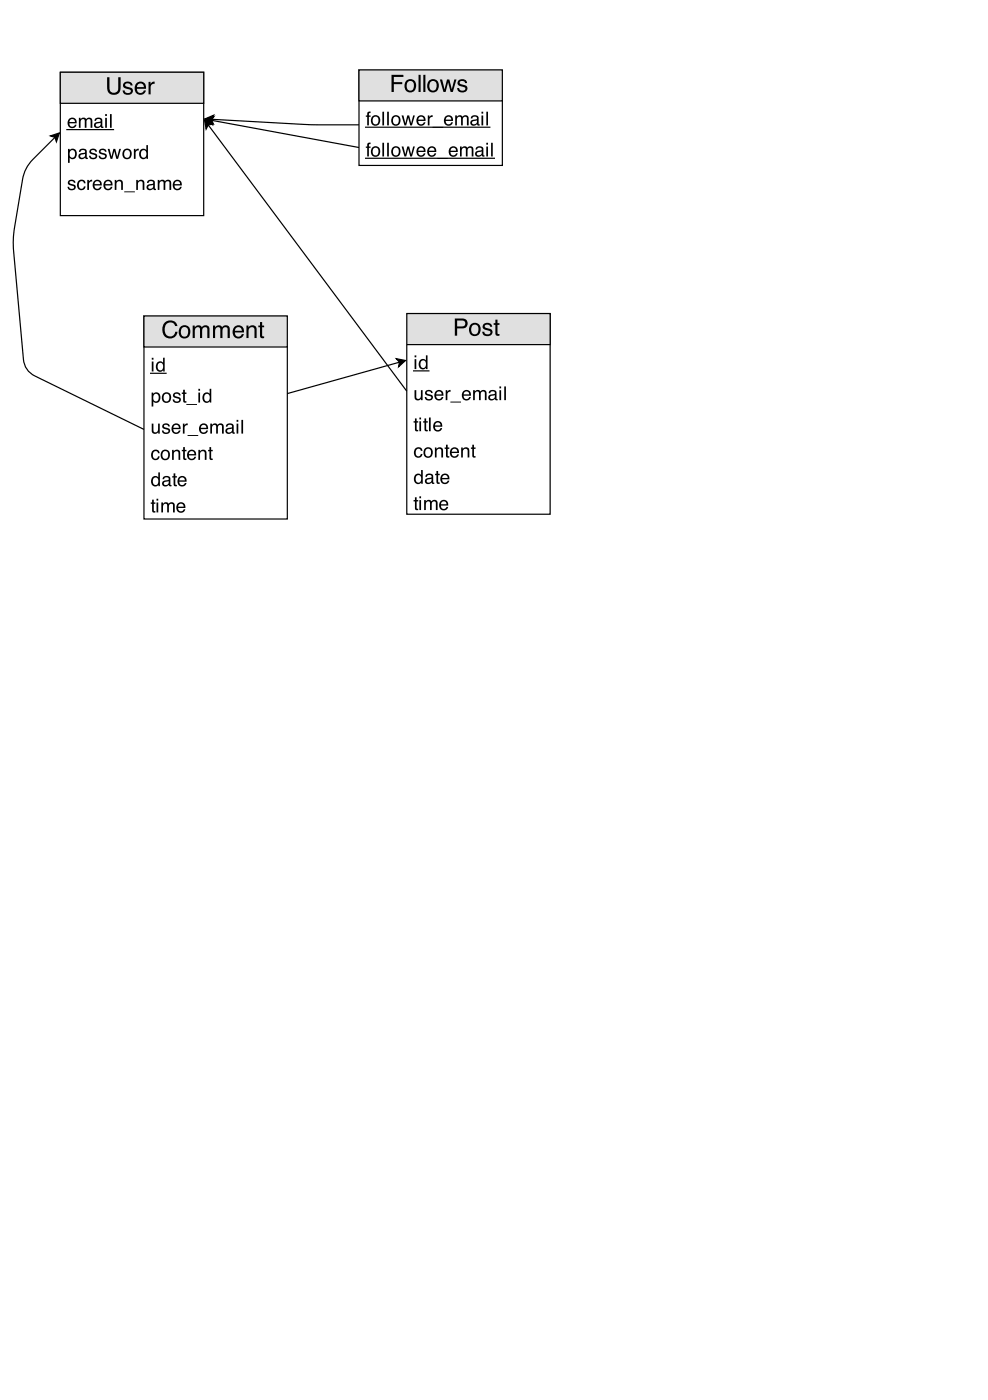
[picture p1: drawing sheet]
<svg xmlns="http://www.w3.org/2000/svg" width="160mm" height="226mm" viewBox="0 0 160 226" stroke-linecap="round" stroke-linejoin="round" font-family="sans-serif">
<path d="M9.8 11.7h23.1v23.2h-23.1z" fill="none" stroke="#000" stroke-width=".19"/>
<path d="M9.8 11.7h23.1v5h-23.1z" fill="#e0e0e0"/>
<path d="M9.8 11.7h23.1v5h-23.1zM10.8 21h7.6" fill="none" stroke="#000" stroke-width=".19"/>
<g fill="#000">
<path d="M11.1 19.3a.74 .74 0 0 1 .9-.2 .74 .74 0 0 1 .4 .9h-1.2a.46 .46 0 0 0 .4 .5 .46 .46 0 0 0 .5-.3h.3a.76 .76 0 0 1-1 .5 .76 .76 0 0 1-.4-1zM11.4 19.4l-.2 .3h.9v-.2l-.3-.2zM12.8 19.1h.2v.2a.53 .53 0 0 1 .9 0 .54 .54 0 0 1 .7-.3 .54 .54 0 0 1 .3 .6v1.1h-.2l-.1-1.3-.2-.1a.39 .39 0 0 0-.4 .4v1h-.3v-1.1a.37 .37 0 0 0-.5-.3 .37 .37 0 0 0-.2 .5v.9h-.2zM15.5 20.1a.38 .38 0 0 0 .4 .4 .38 .38 0 0 0 .4-.4v-.2zM15.4 19.2a.72 .72 0 0 1 1.1 .3l.1 .9 .1 .1v.2a.31 .31 0 0 1-.4-.2 .54 .54 0 0 1-.8 .2 .54 .54 0 0 1 0-.9l.8-.2a.37 .37 0 0 0-.4-.4 .37 .37 0 0 0-.4 .4h-.2zM17 19.1h.3v1.6h-.3zM17 18.5h.3v.3h-.3zM17.8 18.5h.3v2.2h-.3z" fill-rule="evenodd"/>
<path d="M17.3 12.5h.4v1.7a.72 .72 0 0 0 .7 .8 .72 .72 0 0 0 .7-.8v-1.7h.4v1.6a1.11 1.11 0 0 1-1.1 1.2 1.11 1.11 0 0 1-1.1-1.2zM20.1 13.4a.81 .81 0 0 1 1.3 .4h-.3a.43 .43 0 0 0-.4-.3 .43 .43 0 0 0-.4 .4l.2 .1a.95 .95 0 0 1 1 .7 .85 .85 0 0 1-.9 .6 .85 .85 0 0 1-.8-.7h.4a.49 .49 0 0 0 .5 .5 .49 .49 0 0 0 .4-.5v-.1a1.2 1.2 0 0 1-1.2-.7zM22 13.5a.93 .93 0 0 1 1.2-.2 .93 .93 0 0 1 .4 1.1h-1.5a.58 .58 0 0 0 .5 .6 .58 .58 0 0 0 .7-.4h.3a.95 .95 0 0 1-1.2 .7 .95 .95 0 0 1-.6-1.3zM22.3 13.7l-.1 .4h1.1a.55 .55 0 0 0-.3-.6 .55 .55 0 0 0-.7 .2zM24 13.2h.3v.4a.59 .59 0 0 1 .7-.4v.4a.54 .54 0 0 0-.6 .5v1.2h-.4z" fill-rule="evenodd"/>
<path d="M11.1 29.2a.65 .65 0 0 1 1.1 .4h-.3a.34 .34 0 0 0-.3-.3 .34 .34 0 0 0-.3 .3l.4 .2a.51 .51 0 0 1 .6 .6 .51 .51 0 0 1-.7 .4l-.5-.2-.2-.4h.3a.39 .39 0 0 0 .4 .4 .39 .39 0 0 0 .4-.4l-.7-.3a.41 .41 0 0 1-.3-.3 .41 .41 0 0 1 .1-.4zM12.7 29.3a.66 .66 0 0 1 .7-.2 .66 .66 0 0 1 .4 .6h-.2a.45 .45 0 0 0-.6-.4 .45 .45 0 0 0-.3 .7 .43 .43 0 0 0 .4 .5 .43 .43 0 0 0 .5-.3h.2a.73 .73 0 0 1-.9 .5 .73 .73 0 0 1-.4-1zM14.1 29.1h.3v.3l.3-.3h.2v.3a.43 .43 0 0 0-.5 .4v.9h-.3zM15.2 29.3a.74 .74 0 0 1 .9-.1 .74 .74 0 0 1 .4 .8h-1.2a.46 .46 0 0 0 .3 .5 .46 .46 0 0 0 .6-.3h.2a.76 .76 0 0 1-1 .5 .76 .76 0 0 1-.4-1zM15.4 29.4l-.1 .4h.9l-.1-.3-.2-.2zM16.9 29.3a.74 .74 0 0 1 .9-.1 .74 .74 0 0 1 .4 .8h-1.2a.46 .46 0 0 0 .4 .5 .46 .46 0 0 0 .5-.3h.3a.76 .76 0 0 1-1 .5 .76 .76 0 0 1-.4-1zM17.2 29.4l-.2 .4h.9l-.1-.3-.2-.2zM18.6 29.1h.2v.2a.58 .58 0 0 1 .7-.2 .58 .58 0 0 1 .4 .6v1h-.3v-1a.4 .4 0 0 0-.5-.4 .4 .4 0 0 0-.3 .6v.8h-.2zM20.1 31h1.7v.1h-1.7zM22 29.1h.3v.2a.58 .58 0 0 1 .7-.2 .58 .58 0 0 1 .4 .6v1h-.3v-1a.4 .4 0 0 0-.5-.4 .4 .4 0 0 0-.3 .6v.8h-.3zM24 30.2a.38 .38 0 0 0 .4 .4 .38 .38 0 0 0 .4-.5v-.2zM23.9 29.3a.72 .72 0 0 1 1.1 .2l.1 1h.1v.2a.31 .31 0 0 1-.4-.2 .54 .54 0 0 1-.8 .2 .54 .54 0 0 1 0-.8l.8-.2a.37 .37 0 0 0-.4-.4 .37 .37 0 0 0-.4 .3h-.2zM25.5 29.1h.3v.2a.53 .53 0 0 1 .9 0 .54 .54 0 0 1 .6-.2 .54 .54 0 0 1 .4 .5v1.1h-.3v-1.2l-.3-.2a.39 .39 0 0 0-.4 .5v.9h-.2v-1a.37 .37 0 0 0-.5-.4 .37 .37 0 0 0-.2 .6v.8h-.3zM28.1 29.3a.74 .74 0 0 1 .9-.1 .74 .74 0 0 1 .4 .8h-1.2a.46 .46 0 0 0 .4 .5 .46 .46 0 0 0 .5-.3h.3a.76 .76 0 0 1-1 .5 .76 .76 0 0 1-.4-1zM28.4 29.4l-.2 .4h.9v-.3l-.3-.2z" fill-rule="evenodd"/>
<path d="M11.4 24.4a.62 .62 0 0 0-.1 .7 .62 .62 0 0 0 .6 .4 .63 .63 0 0 0 .3-.7 .63 .63 0 0 0-.7-.5zM11 24.1h.3v.2a.66 .66 0 0 1 .8-.2 .66 .66 0 0 1 .3 .8 .68 .68 0 0 1-.3 .8 .68 .68 0 0 1-.8-.2v.8h-.3zM13 25.1a.38 .38 0 0 0 .4 .4 .38 .38 0 0 0 .4-.4v-.2zM12.9 24.3a.72 .72 0 0 1 1.1 .2v1h.2v.2a.31 .31 0 0 1-.4-.2 .54 .54 0 0 1-.9 .2 .54 .54 0 0 1 .1-.9l.8-.2a.37 .37 0 0 0-.4-.3 .37 .37 0 0 0-.4 .3h-.2zM14.6 24.2a.65 .65 0 0 1 1.1 .3h-.3a.34 .34 0 0 0-.3-.2 .34 .34 0 0 0-.4 .3l.5 .2a.51 .51 0 0 1 .5 .5 .51 .51 0 0 1-.6 .5l-.5-.2-.2-.4h.3a.39 .39 0 0 0 .4 .3 .39 .39 0 0 0 .3-.3l-.7-.3a.41 .41 0 0 1-.3-.3 .41 .41 0 0 1 .2-.4zM16.2 24.2a.65 .65 0 0 1 1 .3h-.2a.34 .34 0 0 0-.4-.2 .34 .34 0 0 0-.3 .3l.4 .2a.51 .51 0 0 1 .6 .5 .51 .51 0 0 1-.7 .5l-.5-.2-.2-.4h.3a.39 .39 0 0 0 .4 .3 .39 .39 0 0 0 .4-.3l-.7-.3a.41 .41 0 0 1-.3-.3 .41 .41 0 0 1 .2-.4zM17.4 24.1h.3l.3 1.3 .3-1.3h.3l.4 1.3 .3-1.3h.3l-.5 1.6h-.3l-.3-1.3-.3 1.3h-.3zM20.3 24.4a.65 .65 0 0 0-.2 .7 .65 .65 0 0 0 .6 .4 .69 .69 0 0 0 .3-.7 .69 .69 0 0 0-.4-.5zM20 24.3a.83 .83 0 0 1 1.3 .5 .83 .83 0 0 1-1.2 .9l-.3-.5v-.5zM21.7 24.1h.2v.3l.3-.3h.2v.2a.43 .43 0 0 0-.5 .5v.9h-.2zM22.9 24.4a.68 .68 0 0 0 .4 1.1 .65 .65 0 0 0 .4-.6 .65 .65 0 0 0-.5-.6zM22.8 24.2l.6-.1 .3 .2v-.8h.2v2.2h-.2v-.2a.7 .7 0 0 1-1 .1 .7 .7 0 0 1-.2-.9z" fill-rule="evenodd"/>
</g>
<path d="M58.1 11.3h23.2v15.5h-23.2z" fill="#fff"/>
<path d="M58.1 11.3h23.2v15.5h-23.2z" fill="none" stroke="#000" stroke-width=".19"/>
<path d="M58.1 11.3h23.2v5h-23.2z" fill="#e0e0e0"/>
<path d="M58.1 11.3h23.2v5h-23.2zM59.1 20.6h20.1M59.1 25.6h20.9" fill="none" stroke="#000" stroke-width=".19"/>
<g fill="#000">
<path d="M59.5 18.2l.4-.2v.3h-.2v.2v.2h.2v.2h-.2v1.4h-.3v-1.4h-.2v-.2h.2zM60.5 18.9a.65 .65 0 0 0-.2 .8 .65 .65 0 0 0 .6 .4 .69 .69 0 0 0 .3-.7 .69 .69 0 0 0-.5-.5zM60.2 18.9a.83 .83 0 0 1 1.3 .5 .83 .83 0 0 1-1.2 .8l-.3-.4v-.5zM61.8 18.1h.3v2.2h-.3zM62.6 18.1h.3v2.2h-.3zM63.8 18.9a.65 .65 0 0 0-.2 .8 .65 .65 0 0 0 .6 .4 .69 .69 0 0 0 .3-.7 .69 .69 0 0 0-.5-.5zM63.5 18.9a.83 .83 0 0 1 1.3 .5 .83 .83 0 0 1-1.2 .8l-.3-.4v-.5zM65 18.7h.3l.3 1.2 .3-1.2h.3l.3 1.2 .3-1.2h.3l-.5 1.6h-.2l-.4-1.3-.3 1.3h-.3zM67.6 18.9a.74 .74 0 0 1 .9-.2 .74 .74 0 0 1 .3 .9h-1.2a.46 .46 0 0 0 .4 .5 .46 .46 0 0 0 .5-.3h.3a.76 .76 0 0 1-1 .5 .76 .76 0 0 1-.4-1zM67.8 19l-.1 .4h.9l-.1-.3-.2-.2zM69.2 18.7h.3v.3l.2-.3 .3-.1v.3a.43 .43 0 0 0-.5 .5v.9h-.3zM70 20.5h1.7v.2h-1.7zM72 18.9a.74 .74 0 0 1 .9-.2 .74 .74 0 0 1 .4 .9h-1.2a.46 .46 0 0 0 .3 .5 .46 .46 0 0 0 .6-.3h.3a.76 .76 0 0 1-1 .5 .76 .76 0 0 1-.5-1zM72.2 19l-.1 .4h.9l-.1-.3-.2-.2zM73.6 18.7h.3v.2a.53 .53 0 0 1 .9 0 .54 .54 0 0 1 .6-.2 .54 .54 0 0 1 .4 .5v1.1h-.3v-1.3l-.3-.1a.39 .39 0 0 0-.3 .4v1h-.3v-1.1a.37 .37 0 0 0-.5-.3 .37 .37 0 0 0-.2 .5v.9h-.3zM76.4 19.7a.38 .38 0 0 0 .4 .4 .38 .38 0 0 0 .3-.4v-.2zM76.2 18.8a.72 .72 0 0 1 1.2 .3v1h.2v.2a.31 .31 0 0 1-.4-.2 .54 .54 0 0 1-.9 .2 .54 .54 0 0 1 .1-.9l.7-.2a.37 .37 0 0 0-.3-.4 .37 .37 0 0 0-.4 .4h-.3zM77.9 18.7h.3v1.6h-.3zM77.9 18.1h.3v.3h-.3zM78.7 18.1h.2v2.2h-.2z" fill-rule="evenodd"/>
<path d="M63.3 12.1h1.9v.3h-1.5v.9h1.4v.3h-1.4v1.3h-.4zM66 13.2a.86 .86 0 0 0 .4 1.5 .86 .86 0 0 0 .5-1.3 .57 .57 0 0 0-.9-.2zM65.7 13.1a.97 .97 0 0 1 1.2-.1 .97 .97 0 0 1 .4 1.1 .96 .96 0 0 1-1.2 .8 .96 .96 0 0 1-.6-1.3zM67.7 12.1h.3v2.8h-.3zM68.5 12.1h.3v2.8h-.3zM69.7 13.2a.86 .86 0 0 0 .3 1.5 .86 .86 0 0 0 .5-1.3 .57 .57 0 0 0-.8-.2zM69.4 13.1a.97 .97 0 0 1 1.2-.1 .97 .97 0 0 1 .4 1.1 .96 .96 0 0 1-1.3 .8 .96 .96 0 0 1-.6-1.3zM71.1 12.9h.4l.4 1.6 .4-1.6h.4l.4 1.5 .4-1.5h.3l-.6 2h-.3l-.4-1.6-.4 1.6h-.4zM74.2 13a.81 .81 0 0 1 1.3 .4h-.3a.43 .43 0 0 0-.4-.3 .43 .43 0 0 0-.4 .4l.2 .1a.95 .95 0 0 1 1 .7 .85 .85 0 0 1-.8 .7 .85 .85 0 0 1-.9-.8h.4a.49 .49 0 0 0 .5 .5 .49 .49 0 0 0 .4-.5v-.1a1.2 1.2 0 0 1-1.2-.7z" fill-rule="evenodd"/>
<path d="M59.5 23.2l.4-.1v.2h-.2v.2v.2h.2v.2h-.2v1.4h-.3v-1.4h-.2v-.2h.2zM60.5 24a.65 .65 0 0 0-.2 .7 .65 .65 0 0 0 .6 .4 .69 .69 0 0 0 .3-.6 .69 .69 0 0 0-.5-.6zM60.2 23.9a.83 .83 0 0 1 1.3 .6 .83 .83 0 0 1-1.2 .8l-.3-.5v-.5zM61.8 23.1h.3v2.2h-.3zM62.6 23.1h.3v2.2h-.3zM63.8 24a.65 .65 0 0 0-.2 .7 .65 .65 0 0 0 .6 .4 .69 .69 0 0 0 .3-.6 .69 .69 0 0 0-.5-.6zM63.5 23.9a.83 .83 0 0 1 1.3 .6 .83 .83 0 0 1-1.2 .8l-.3-.5v-.5zM65 23.7h.3l.3 1.3 .3-1.3h.3l.3 1.3 .3-1.3h.3l-.5 1.6h-.2l-.4-1.2-.3 1.2h-.3zM67.6 23.9a.74 .74 0 0 1 .9-.1 .74 .74 0 0 1 .3 .8h-1.2a.46 .46 0 0 0 .4 .5 .46 .46 0 0 0 .5-.3h.3a.76 .76 0 0 1-1 .5 .76 .76 0 0 1-.4-1zM67.8 24l-.1 .4h.9l-.1-.3-.2-.2zM69.3 23.9a.74 .74 0 0 1 .9-.1 .74 .74 0 0 1 .4 .8h-1.2a.46 .46 0 0 0 .3 .5 .46 .46 0 0 0 .6-.3h.2a.76 .76 0 0 1-.9 .5 .76 .76 0 0 1-.5-1zM69.5 24l-.1 .4h.9l-.1-.3-.2-.2zM70.7 25.5h1.7v.2h-1.7zM72.8 23.9a.74 .74 0 0 1 .9-.1 .74 .74 0 0 1 .3 .8h-1.1a.46 .46 0 0 0 .3 .5 .46 .46 0 0 0 .6-.3h.2a.76 .76 0 0 1-1 .5 .76 .76 0 0 1-.4-1zM73 24l-.1 .4h.9l-.1-.3-.2-.2zM74.4 23.7h.3v.2a.53 .53 0 0 1 .9 0 .54 .54 0 0 1 .6-.2 .54 .54 0 0 1 .4 .5v1.1h-.3v-1.2l-.3-.2a.39 .39 0 0 0-.4 .5v.9h-.2v-1a.37 .37 0 0 0-.5-.4 .37 .37 0 0 0-.2 .6v.8h-.3zM77.2 24.7a.38 .38 0 0 0 .4 .5 .38 .38 0 0 0 .3-.5v-.2zM77 23.9a.72 .72 0 0 1 1.2 .2v1h.2v.2a.31 .31 0 0 1-.5-.2 .54 .54 0 0 1-.8 .2 .54 .54 0 0 1 0-.9l.8-.1a.37 .37 0 0 0-.3-.4 .37 .37 0 0 0-.4 .3h-.3zM78.7 23.7h.2v1.6h-.2zM78.7 23.1h.2v.3h-.2zM79.4 23.1h.3v2.2h-.3z" fill-rule="evenodd"/>
</g>
<path d="M23.3 51.1h23.2v32.9h-23.2z" fill="#fff"/>
<path d="M23.3 51.1h23.2v32.9h-23.2z" fill="none" stroke="#000" stroke-width=".19"/>
<path d="M23.3 51.1h23.2v5h-23.2z" fill="#e0e0e0"/>
<path d="M23.3 51.1h23.2v5h-23.2zM24.3 60.4h2.6" fill="none" stroke="#000" stroke-width=".19"/>
<g fill="#000">
<path d="M24.5 58.5h.3v1.6h-.3zM24.5 57.9h.3v.3h-.3zM25.6 58.8a.68 .68 0 0 0 .4 1.1 .65 .65 0 0 0 .4-.6 .65 .65 0 0 0-.4-.6zM25.5 58.6l.6-.1 .3 .2v-.8h.2v2.2h-.2v-.2a.7 .7 0 0 1-.9 .1 .7 .7 0 0 1-.3-.9z" fill-rule="evenodd"/>
<path d="M26.6 52.3a1.2 1.2 0 0 1 1.2-.5 1.2 1.2 0 0 1 .9 .9h-.4a.89 .89 0 0 0-1.1-.5 .89 .89 0 0 0-.6 1.1 .87 .87 0 0 0 .7 1.1 .87 .87 0 0 0 1-.7h.4a1.25 1.25 0 0 1-1.4 1 1.25 1.25 0 0 1-1-1.4v-.6zM29.5 53a.86 .86 0 0 0 .3 1.5 .86 .86 0 0 0 .5-1.3 .57 .57 0 0 0-.8-.2zM29.2 52.9a.97 .97 0 0 1 1.2-.1 .97 .97 0 0 1 .4 1.1 .96 .96 0 0 1-1.3 .8 .96 .96 0 0 1-.6-1.3zM31.2 52.7h.3v.3a.66 .66 0 0 1 1.1-.1 .67 .67 0 0 1 .8-.2 .67 .67 0 0 1 .5 .6v1.4h-.4v-1.4a.44 .44 0 0 0-.5-.4 .44 .44 0 0 0-.3 .6v1.2h-.3v-1.3a.42 .42 0 0 0-.5-.5 .42 .42 0 0 0-.4 .5v1.3h-.3zM34.5 52.7h.3v.3a.66 .66 0 0 1 1.1-.1 .67 .67 0 0 1 .8-.2 .67 .67 0 0 1 .5 .6v1.4h-.4v-1.4a.44 .44 0 0 0-.5-.4 .44 .44 0 0 0-.3 .6v1.2h-.4v-1.3a.42 .42 0 0 0-.4-.5 .42 .42 0 0 0-.4 .5v1.3h-.3zM37.9 52.9a.93 .93 0 0 1 1.1-.2 .93 .93 0 0 1 .5 1.1h-1.5a.58 .58 0 0 0 .4 .7 .58 .58 0 0 0 .7-.4h.3a.95 .95 0 0 1-1.2 .6 .95 .95 0 0 1-.5-1.3zM38.2 53.1l-.2 .4h1.1a.55 .55 0 0 0-.3-.5 .55 .55 0 0 0-.6 .1zM39.9 52.7h.3v.3a.71 .71 0 0 1 .8-.4 .71 .71 0 0 1 .5 .8v1.3h-.3v-1.3a.5 .5 0 0 0-.6-.4 .5 .5 0 0 0-.4 .6v1.1h-.3zM42.1 52.1h.3v.6h.3v.2h-.3v1.4l.1 .1h.2v.3a.48 .48 0 0 1-.6-.4v-1.4h-.3v-.2h.3z" fill-rule="evenodd"/>
<path d="M24.5 68.5h.3v1.1a.37 .37 0 0 0 .4 .4 .37 .37 0 0 0 .4-.5v-1h.2v1.6h-.2v-.2a.56 .56 0 0 1-.6 .3 .56 .56 0 0 1-.5-.6zM26.4 68.6a.65 .65 0 0 1 1.1 .4h-.3a.34 .34 0 0 0-.3-.3 .34 .34 0 0 0-.4 .3l.5 .2a.51 .51 0 0 1 .5 .6 .51 .51 0 0 1-.6 .4l-.6-.2-.1-.4h.2a.39 .39 0 0 0 .4 .4 .39 .39 0 0 0 .4-.4l-.7-.2a.41 .41 0 0 1-.3-.4 .41 .41 0 0 1 .2-.4zM28 68.7a.74 .74 0 0 1 .9-.1 .74 .74 0 0 1 .3 .8h-1.2a.46 .46 0 0 0 .4 .6 .46 .46 0 0 0 .5-.4h.3a.76 .76 0 0 1-1 .6 .76 .76 0 0 1-.4-1.1zM28.2 68.9l-.2 .3h.9v-.3l-.3-.1zM29.6 68.5h.2v.3l.3-.3h.3v.3a.43 .43 0 0 0-.5 .4v.9h-.3zM30.3 70.4h1.8v.1h-1.8zM32.4 68.7a.74 .74 0 0 1 .9-.1 .74 .74 0 0 1 .4 .8h-1.2a.46 .46 0 0 0 .3 .6 .46 .46 0 0 0 .6-.4h.2a.76 .76 0 0 1-1 .6 .76 .76 0 0 1-.4-1.1zM32.6 68.9l-.1 .3h.9l-.1-.3-.2-.1zM34 68.5h.3v.3a.53 .53 0 0 1 .9-.1 .54 .54 0 0 1 .6-.2 .54 .54 0 0 1 .4 .6v1h-.3v-1.2l-.3-.2a.39 .39 0 0 0-.4 .5v.9h-.2v-1a.37 .37 0 0 0-.5-.4 .37 .37 0 0 0-.2 .6v.8h-.3zM36.8 69.6a.38 .38 0 0 0 .4 .4 .38 .38 0 0 0 .3-.5v-.2zM36.6 68.7a.72 .72 0 0 1 1.2 .2v1l.2 .1v.2a.31 .31 0 0 1-.5-.3 .54 .54 0 0 1-.8 .2 .54 .54 0 0 1 .1-.8l.7-.2a.37 .37 0 0 0-.3-.4 .37 .37 0 0 0-.4 .3h-.3zM38.3 68.5h.2v1.6h-.2zM38.3 67.9h.2v.3h-.2zM39 67.9h.3v2.2h-.3z" fill-rule="evenodd"/>
<path d="M24.8 77.4a.68 .68 0 0 0 .4 1.1 .65 .65 0 0 0 .4-.6 .65 .65 0 0 0-.4-.7zM24.8 77.1l.5-.1 .3 .2v-.8h.3v2.2h-.3v-.2a.7 .7 0 0 1-.9 .2 .7 .7 0 0 1-.2-1zM26.5 78.1a.38 .38 0 0 0 .4 .4 .38 .38 0 0 0 .4-.5v-.2zM26.4 77.2a.72 .72 0 0 1 1.2 .2v1l.1 .1v.2a.31 .31 0 0 1-.4-.3 .54 .54 0 0 1-.8 .2 .54 .54 0 0 1 0-.8l.8-.2a.37 .37 0 0 0-.4-.4 .37 .37 0 0 0-.4 .3h-.2zM28.1 76.6h.3v.4h.2v.3h-.2v1l.2 .1v.2a.39 .39 0 0 1-.5-.3v-1h-.2v-.3h.2zM28.9 77.2a.74 .74 0 0 1 .9-.1 .74 .74 0 0 1 .4 .8h-1.2a.46 .46 0 0 0 .3 .6 .46 .46 0 0 0 .6-.4h.3a.76 .76 0 0 1-1 .6 .76 .76 0 0 1-.5-1.1zM29.1 77.4l-.1 .3h.9l-.1-.3-.2-.1z" fill-rule="evenodd"/>
<path d="M24.9 63.8a.62 .62 0 0 0-.1 .7 .62 .62 0 0 0 .6 .4 .63 .63 0 0 0 .3-.7 .63 .63 0 0 0-.6-.5zM24.5 63.5h.3v.2a.66 .66 0 0 1 .8-.2 .66 .66 0 0 1 .3 .8 .68 .68 0 0 1-.3 .8 .68 .68 0 0 1-.8-.2v.9h-.3zM26.7 63.8a.65 .65 0 0 0-.2 .7 .65 .65 0 0 0 .6 .4 .69 .69 0 0 0 .3-.6 .69 .69 0 0 0-.5-.6zM26.4 63.7a.83 .83 0 0 1 1.3 .6 .83 .83 0 0 1-1.2 .8l-.3-.5v-.5zM28.1 63.6a.65 .65 0 0 1 1.1 .4h-.3a.34 .34 0 0 0-.3-.3 .34 .34 0 0 0-.3 .3l.4 .2a.51 .51 0 0 1 .6 .6 .51 .51 0 0 1-.7 .4l-.5-.2-.2-.4h.3a.39 .39 0 0 0 .4 .4 .39 .39 0 0 0 .4-.4l-.7-.3a.41 .41 0 0 1-.3-.3 .41 .41 0 0 1 .1-.4zM29.6 63.1h.3v.4h.3v.2h-.3v1.1l.3 .1v.2a.39 .39 0 0 1-.6-.3v-1.1h-.2v-.2h.2zM30.1 65.4h1.8v.1h-1.8zM32.1 63.5h.3v1.6h-.3zM32.1 62.9h.3v.3h-.3zM33.2 63.9a.68 .68 0 0 0 .3 1 .65 .65 0 0 0 .4-.6 .65 .65 0 0 0-.4-.6zM33.1 63.6l.5-.1 .3 .2v-.8h.3v2.2h-.3v-.2a.7 .7 0 0 1-.9 .2 .7 .7 0 0 1-.2-1z" fill-rule="evenodd"/>
<path d="M24.6 73a.66 .66 0 0 1 .8-.2 .66 .66 0 0 1 .4 .5h-.2a.45 .45 0 0 0-.6-.3 .45 .45 0 0 0-.3 .6 .43 .43 0 0 0 .3 .6 .43 .43 0 0 0 .6-.4h.2a.73 .73 0 0 1-.9 .6 .73 .73 0 0 1-.4-1zM26.5 73.1a.65 .65 0 0 0-.2 .7 .65 .65 0 0 0 .6 .4 .69 .69 0 0 0 .3-.7 .69 .69 0 0 0-.5-.5zM26.2 73a.83 .83 0 0 1 1.3 .5 .83 .83 0 0 1-1.2 .9l-.3-.5v-.5zM27.8 72.8h.3v.2a.58 .58 0 0 1 .7-.2 .58 .58 0 0 1 .4 .6v1h-.3v-1a.4 .4 0 0 0-.5-.4 .4 .4 0 0 0-.3 .5v.9h-.3zM29.6 72.3h.3v.5h.3v.2h-.3v1.1l.3 .1v.2a.39 .39 0 0 1-.6-.3v-1.1h-.2v-.2h.2zM30.5 73a.74 .74 0 0 1 .9-.2 .74 .74 0 0 1 .3 .9h-1.2a.46 .46 0 0 0 .4 .5 .46 .46 0 0 0 .5-.3h.3a.76 .76 0 0 1-1 .5 .76 .76 0 0 1-.4-1zM30.7 73.1l-.1 .4h.9l-.1-.3-.2-.2zM32.1 72.8h.2v.2a.58 .58 0 0 1 .7-.2 .58 .58 0 0 1 .4 .6v1h-.3v-1a.4 .4 0 0 0-.5-.4 .4 .4 0 0 0-.2 .5v.9h-.3zM33.9 72.3h.3v.5h.2v.2h-.2v1.1l.2 .1v.2a.39 .39 0 0 1-.5-.3v-1.1h-.2v-.2h.2z" fill-rule="evenodd"/>
<path d="M24.6 80.8h.3v.5h.2v.2h-.2v1.1l.2 .1v.2a.39 .39 0 0 1-.5-.3v-1.1h-.2v-.2h.2zM25.3 81.3h.3v1.6h-.3zM25.3 80.7h.3v.3h-.3zM26.1 81.3h.3v.2a.53 .53 0 0 1 .9 0 .54 .54 0 0 1 .6-.2 .54 .54 0 0 1 .4 .5v1.1h-.3v-1.3l-.3-.1a.39 .39 0 0 0-.4 .5v.9h-.3v-1.1a.37 .37 0 0 0-.4-.3 .37 .37 0 0 0-.2 .5v.9h-.3zM28.7 81.5a.74 .74 0 0 1 .9-.2 .74 .74 0 0 1 .4 .9h-1.2a.46 .46 0 0 0 .4 .5 .46 .46 0 0 0 .5-.3h.3a.76 .76 0 0 1-1 .5 .76 .76 0 0 1-.5-1zM28.9 81.6l-.1 .4h.9l-.1-.3-.2-.2z" fill-rule="evenodd"/>
</g>
<path d="M65.8 50.7h23.2v32.5h-23.2z" fill="#fff"/>
<path d="M65.8 50.7h23.2v32.5h-23.2z" fill="none" stroke="#000" stroke-width=".19"/>
<path d="M65.8 50.7h23.2v5h-23.2z" fill="#e0e0e0"/>
<path d="M33.1 19.4l1.3 .7-.7 .1-.4 .7zM33.2 19.3l1.4-.5-.4 .7 .2 .7zM33.2 19.2l1.4-.6-.4 .7 .3 .7zM34.2 19.5l23.9 4.4M34.2 19.3l15.9 .9h8M8.2 22l1.4-.5-.5 1.4-.2-.7zM8.9 22.2l-3.6 3.6a5.9 5.9 0 0 0-1.7 3.3l-1.3 7.7-.2 2.6 1.7 18.7a3.2 3.2 0 0 0 1.9 2.8l17.6 8.6M33.7 20.2l32.1 43.1M64.1 58l1.5 .3-1.1 1 .1-.7zM64.6 58.6l-18.1 5.1M65.8 50.7h23.2v5h-23.2zM66.9 60h2.5" fill="none" stroke="#000" stroke-width=".19"/>
<g fill="#000">
<path d="M67.1 58.1h.2v1.6h-.2zM67.1 57.5h.2v.3h-.2zM68.1 58.5a.68 .68 0 0 0 .4 1 .65 .65 0 0 0 .4-.6 .65 .65 0 0 0-.4-.6zM68 58.2l.6-.1 .3 .2v-.8h.3v2.2h-.3v-.2a.7 .7 0 0 1-.9 .1 .7 .7 0 0 1-.3-.9z" fill-rule="evenodd"/>
<path d="M73.6 51.5h1.2a.8 .8 0 0 1 .8 .8 .8 .8 0 0 1-.8 .8h-.9v1.2h-.3zM73.9 51.9v.9h.8a.49 .49 0 0 0 .6-.5 .49 .49 0 0 0-.6-.4zM76.5 52.6a.86 .86 0 0 0 .3 1.5 .86 .86 0 0 0 .5-1.3 .57 .57 0 0 0-.8-.2zM76.1 52.5a.97 .97 0 0 1 1.2-.1 .97 .97 0 0 1 .4 1.2 .96 .96 0 0 1-1.2 .7 .96 .96 0 0 1-.6-1.3zM78.3 52.4a.81 .81 0 0 1 1.3 .5h-.3a.43 .43 0 0 0-.5-.4 .43 .43 0 0 0-.4 .4l.2 .1a.95 .95 0 0 1 1.1 .7 .85 .85 0 0 1-.9 .7 .85 .85 0 0 1-.8-.7h.3a.49 .49 0 0 0 .5 .4 .49 .49 0 0 0 .5-.5h-.1a1.2 1.2 0 0 1-1.1-.7zM80.1 51.7h.4v.6h.3v.3h-.3v1.3v.1h.3v.3a.48 .48 0 0 1-.7-.4v-1.3h-.2v-.3h.2z" fill-rule="evenodd"/>
<path d="M67.1 67.7h.3v.4h.2v.3h-.2v1l.2 .1v.3a.39 .39 0 0 1-.5-.4v-1h-.2v-.3h.2zM67.8 68.1h.3v1.7h-.3zM67.8 67.5h.3v.3h-.3zM68.7 67.7h.2v.4h.3v.3h-.3v1l.3 .1v.3a.39 .39 0 0 1-.5-.4v-1h-.3v-.3h.3zM69.4 67.5h.3v2.3h-.3zM70.3 68.3a.74 .74 0 0 1 .9-.1 .74 .74 0 0 1 .3 .8h-1.1a.46 .46 0 0 0 .3 .6 .46 .46 0 0 0 .5-.3h.3a.76 .76 0 0 1-1 .5 .76 .76 0 0 1-.4-1.1zM70.5 68.5l-.1 .3h.9l-.1-.3-.2-.1z" fill-rule="evenodd"/>
<path d="M67.1 63.1h.2v1.1a.37 .37 0 0 0 .4 .3 .37 .37 0 0 0 .4-.4v-1h.3v1.6h-.3v-.2a.56 .56 0 0 1-.6 .3 .56 .56 0 0 1-.4-.6zM68.9 63.2a.65 .65 0 0 1 1.1 .4h-.3a.34 .34 0 0 0-.3-.3 .34 .34 0 0 0-.4 .3l.5 .2a.51 .51 0 0 1 .5 .6 .51 .51 0 0 1-.6 .4l-.5-.2-.2-.4h.3a.39 .39 0 0 0 .4 .4 .39 .39 0 0 0 .3-.4l-.7-.2a.41 .41 0 0 1-.3-.4 .41 .41 0 0 1 .2-.4zM70.5 63.3a.74 .74 0 0 1 .9-.1 .74 .74 0 0 1 .3 .8h-1.2a.46 .46 0 0 0 .4 .5 .46 .46 0 0 0 .5-.3h.3a.76 .76 0 0 1-1 .6 .76 .76 0 0 1-.4-1.1zM70.7 63.5l-.1 .3h.9l-.1-.3-.2-.2zM72.1 63.1h.2v.3l.3-.3h.3v.3a.43 .43 0 0 0-.5 .4v.9h-.3zM72.9 65h1.7v.1h-1.7zM74.9 63.3a.74 .74 0 0 1 .9-.1 .74 .74 0 0 1 .4 .8h-1.2a.46 .46 0 0 0 .3 .5 .46 .46 0 0 0 .6-.3h.3a.76 .76 0 0 1-1 .6 .76 .76 0 0 1-.5-1.1zM75.1 63.5l-.1 .3h.9l-.1-.3-.2-.2zM76.5 63.1h.3v.2a.53 .53 0 0 1 .9 0 .54 .54 0 0 1 .6-.2 .54 .54 0 0 1 .4 .6v1h-.3v-1.2l-.3-.2a.39 .39 0 0 0-.3 .5v.9h-.3v-1a.37 .37 0 0 0-.5-.4 .37 .37 0 0 0-.2 .6v.8h-.3zM79.3 64.2a.38 .38 0 0 0 .4 .4 .38 .38 0 0 0 .3-.5v-.2zM79.1 63.3a.72 .72 0 0 1 1.2 .2v1h.2v.2a.31 .31 0 0 1-.4-.2 .54 .54 0 0 1-.9 .2 .54 .54 0 0 1 .1-.8l.7-.2a.37 .37 0 0 0-.3-.4 .37 .37 0 0 0-.4 .3h-.3zM80.8 63.1h.3v1.6h-.3zM80.8 62.5h.3v.3h-.3zM81.6 62.5h.2v2.2h-.2z" fill-rule="evenodd"/>
<path d="M67.4 77a.68 .68 0 0 0 .3 1.1 .65 .65 0 0 0 .4-.6 .65 .65 0 0 0-.4-.6zM67.3 76.7l.5-.1 .3 .3v-.9h.3v2.3h-.3v-.3a.7 .7 0 0 1-.9 .2 .7 .7 0 0 1-.2-.9zM69 77.7a.38 .38 0 0 0 .4 .4 .38 .38 0 0 0 .4-.4v-.3zM68.9 76.8a.72 .72 0 0 1 1.2 .3v.9l.2 .1v.2a.31 .31 0 0 1-.5-.3 .54 .54 0 0 1-.8 .2 .54 .54 0 0 1 0-.8l.8-.2a.37 .37 0 0 0-.3-.4 .37 .37 0 0 0-.4 .3h-.3zM70.6 76.2h.3v.4h.2v.3h-.2v1l.2 .1v.3a.39 .39 0 0 1-.5-.4v-1h-.2v-.3h.2zM71.4 76.9a.74 .74 0 0 1 .9-.2 .74 .74 0 0 1 .4 .8h-1.2a.46 .46 0 0 0 .4 .6 .46 .46 0 0 0 .5-.3h.3a.76 .76 0 0 1-1 .5 .76 .76 0 0 1-.5-1.1zM71.7 77l-.2 .3h.9l-.1-.3-.2-.1z" fill-rule="evenodd"/>
<path d="M67.2 72.6a.66 .66 0 0 1 .7-.2 .66 .66 0 0 1 .4 .5h-.2a.45 .45 0 0 0-.6-.3 .45 .45 0 0 0-.3 .6 .43 .43 0 0 0 .3 .6 .43 .43 0 0 0 .6-.4h.2a.73 .73 0 0 1-.9 .6 .73 .73 0 0 1-.4-1zM69 72.7a.65 .65 0 0 0-.2 .7 .65 .65 0 0 0 .6 .4 .69 .69 0 0 0 .3-.7 .69 .69 0 0 0-.4-.5zM68.7 72.6a.83 .83 0 0 1 1.3 .6 .83 .83 0 0 1-1.2 .8l-.3-.5v-.5zM70.3 72.4h.3v.2a.58 .58 0 0 1 .7-.2 .58 .58 0 0 1 .4 .6v1h-.3v-1a.4 .4 0 0 0-.5-.4 .4 .4 0 0 0-.3 .6v.8h-.3zM72.1 71.9h.3v.5h.3v.2h-.3v1.1l.3 .1v.2a.39 .39 0 0 1-.6-.3v-1.1h-.2v-.2h.2zM73 72.6a.74 .74 0 0 1 .9-.2 .74 .74 0 0 1 .3 .9h-1.1a.46 .46 0 0 0 .3 .5 .46 .46 0 0 0 .6-.3h.2a.76 .76 0 0 1-1 .5 .76 .76 0 0 1-.4-1zM73.2 72.7l-.1 .4h.9l-.1-.3-.2-.2zM74.6 72.4h.3v.2a.58 .58 0 0 1 .6-.2 .58 .58 0 0 1 .4 .6v1h-.3v-1a.4 .4 0 0 0-.4-.4 .4 .4 0 0 0-.3 .6v.8h-.3zM76.4 71.9h.3v.5h.2v.2h-.2v1.1l.2 .1v.2a.39 .39 0 0 1-.5-.3v-1.1h-.2v-.2h.2z" fill-rule="evenodd"/>
<path d="M67.1 80.4h.3v.5h.2v.2h-.2v1.1l.2 .1v.2a.39 .39 0 0 1-.5-.3v-1.1h-.2v-.2h.2zM67.8 80.9h.3v1.6h-.3zM67.8 80.3h.3v.3h-.3zM68.6 80.9h.3v.2a.53 .53 0 0 1 .9 0 .54 .54 0 0 1 .6-.2 .54 .54 0 0 1 .4 .5v1.1h-.3v-1.2l-.3-.2a.39 .39 0 0 0-.4 .5v.9h-.2v-1a.37 .37 0 0 0-.5-.4 .37 .37 0 0 0-.2 .6v.8h-.3zM71.2 81.1a.74 .74 0 0 1 .9-.2 .74 .74 0 0 1 .4 .9h-1.2a.46 .46 0 0 0 .4 .5 .46 .46 0 0 0 .5-.3h.3a.76 .76 0 0 1-1 .5 .76 .76 0 0 1-.4-1zM71.5 81.2l-.2 .4h.9l-.1-.3-.2-.2z" fill-rule="evenodd"/>
</g>
<path d="M33.1 19.4l1.3 .7-.7 .1-.4 .7zM33.2 19.3l1.4-.5-.4 .7 .2 .7zM33.2 19.2l1.4-.6-.4 .7 .3 .7zM8.2 22l1.4-.5-.5 1.4-.2-.7zM64.1 58l1.5 .3-1.1 1 .1-.7z" fill="#000"/>
</svg>
